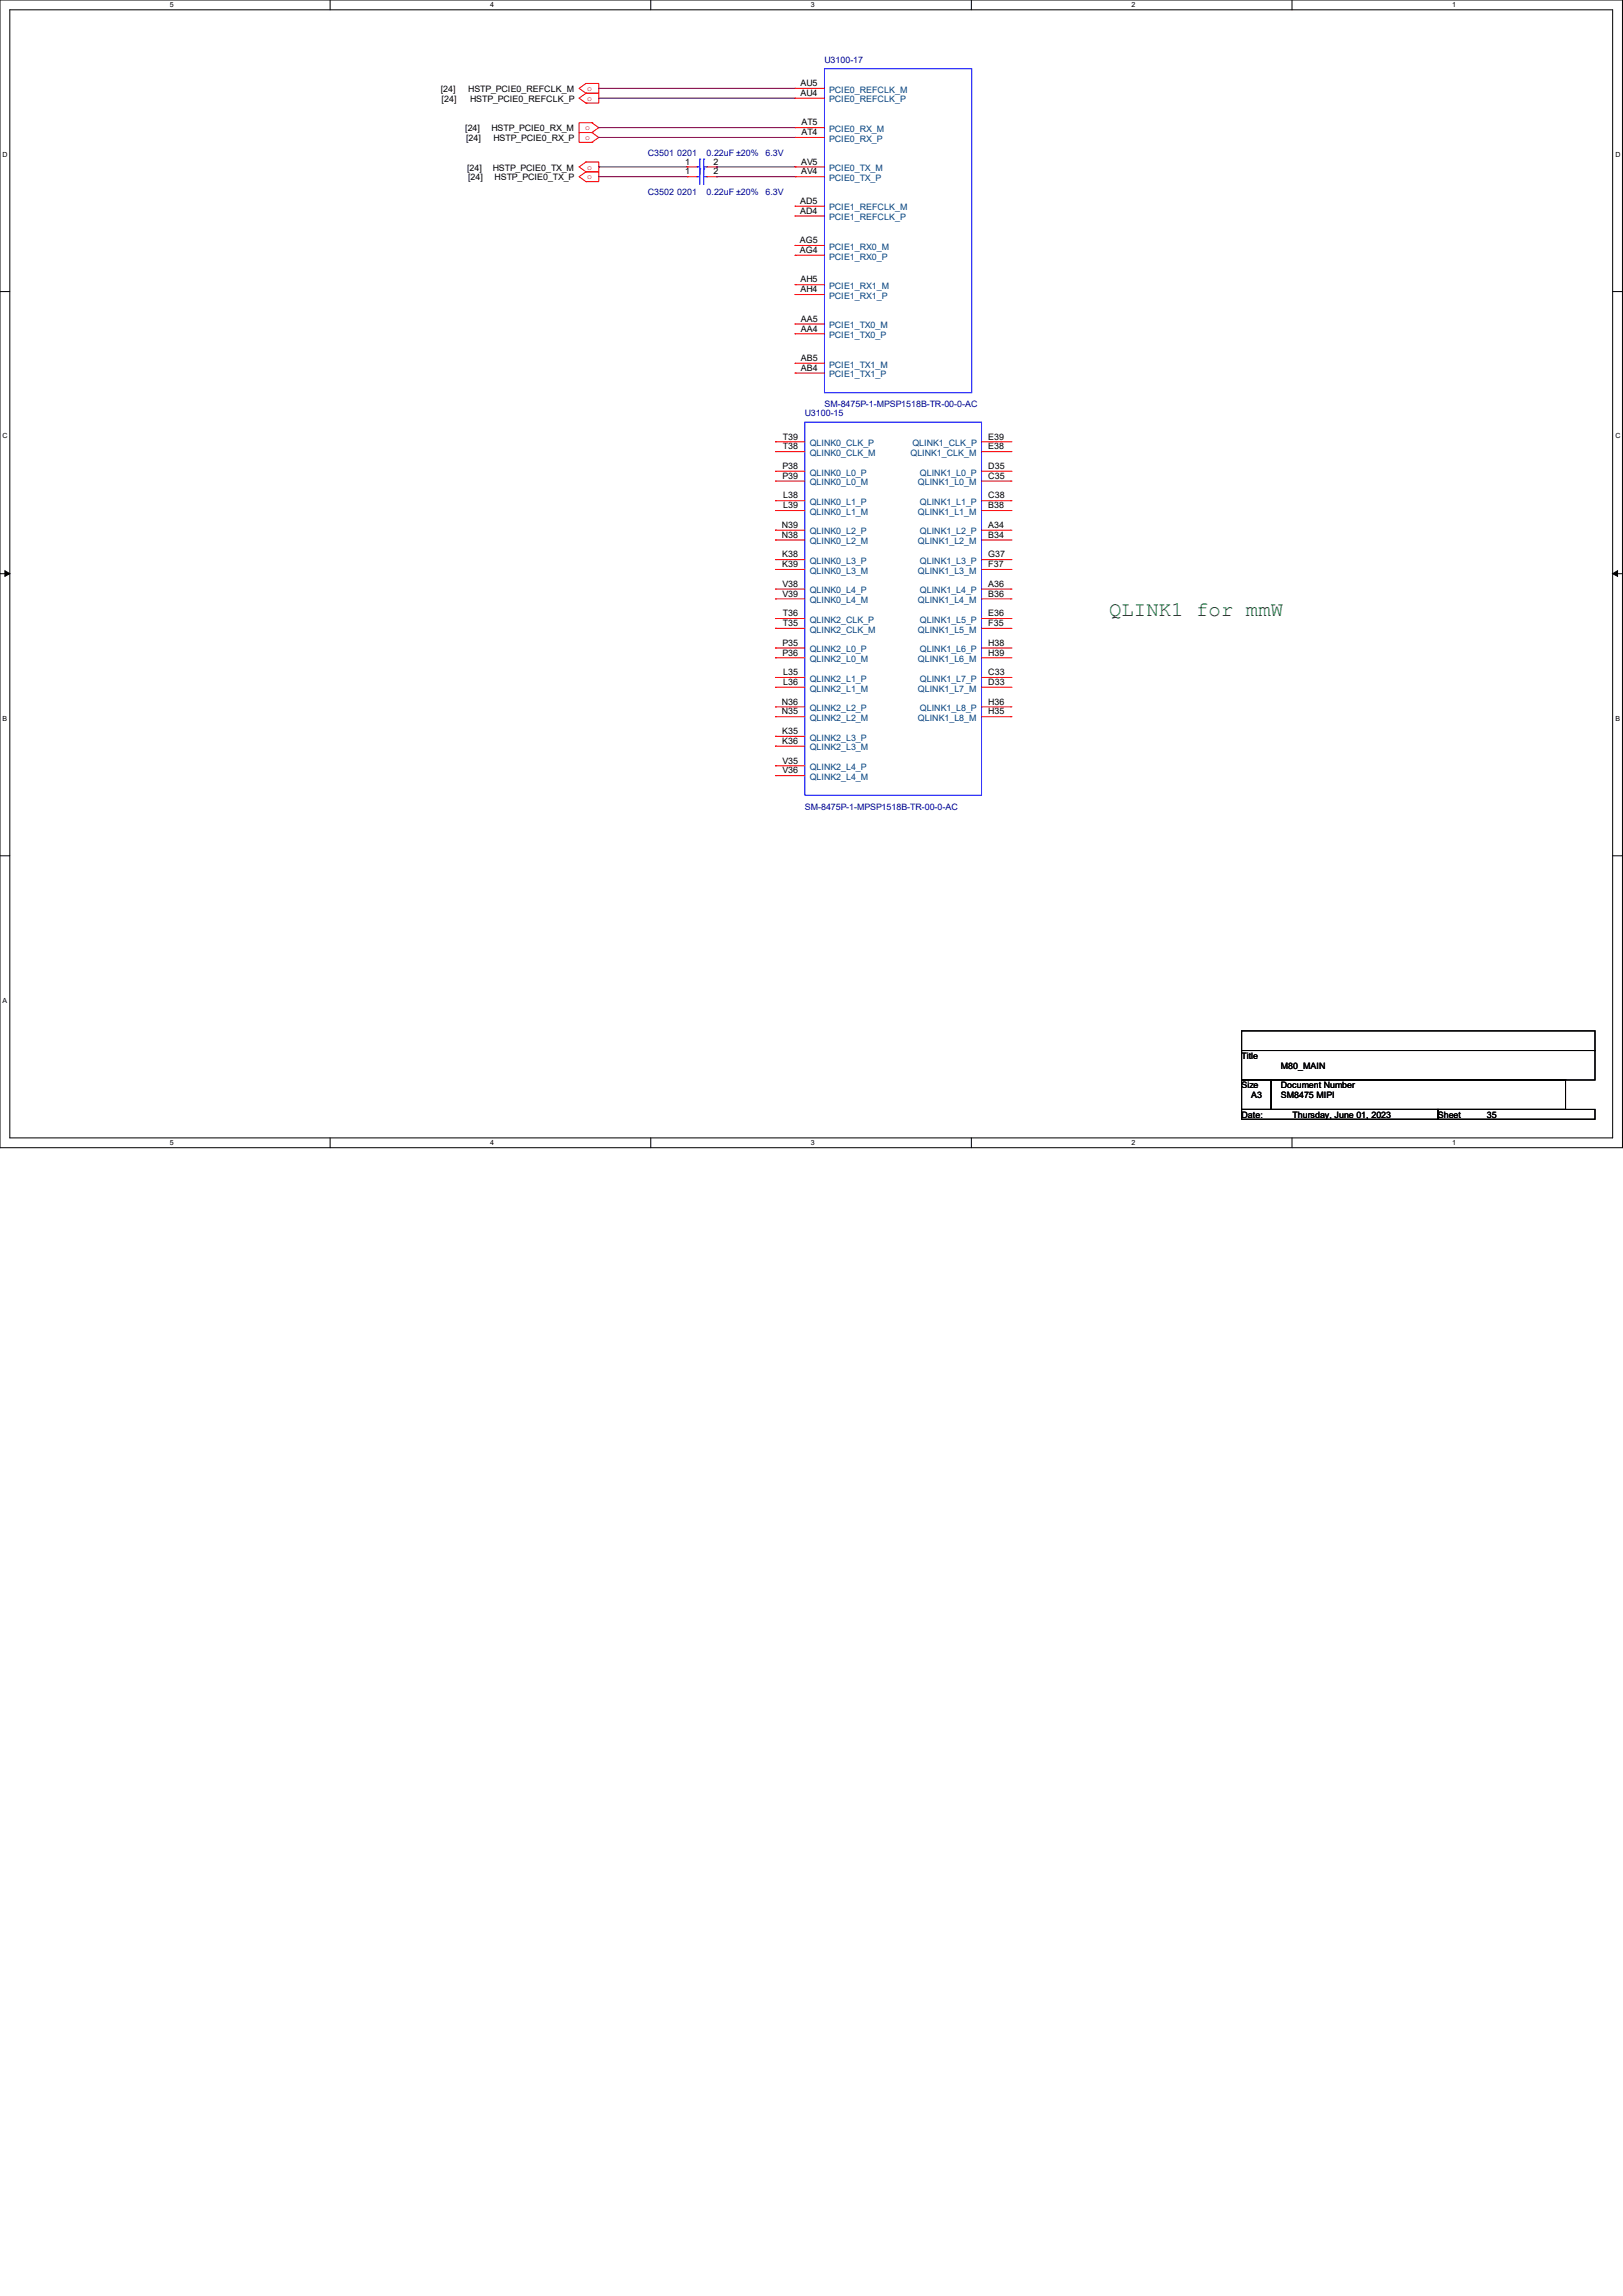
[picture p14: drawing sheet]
<svg xmlns="http://www.w3.org/2000/svg" width="210mm" height="297mm" viewBox="0 0 210 297" stroke-linecap="round" stroke-linejoin="round" font-family="sans-serif">
<defs><g id="words">
<text font-size="2.7" fill="#008000" x="143.5" y="79.6">QLINK1 for mmW</text>
<g font-size="1.1">
<text x="57" y="11.9">[24]</text>
<text x="60.6" y="11.9">HSTP_PCIE0_REFCLK_M</text>
<text x="103.6" y="11.1">AU5</text>
<text x="57.1" y="13.2">[24]</text>
<text x="60.2" y="17">[24]</text>
<text x="60.8" y="13.2">HSTP_PCIE0_REFCLK_P</text>
<text x="63.6" y="17">HSTP_PCIE0_RX_M</text>
<text x="103.6" y="12.4">AU4</text>
<text x="103.7" y="16.2">AT5</text>
<text x="103.7" y="17.5">AT4</text>
<text x="60.3" y="18.2">[24]</text>
<text x="60.4" y="22.1">[24]</text>
<text x="60.6" y="23.3">[24]</text>
<text x="63.7" y="22.1">HSTP_PCIE0_TX_M</text>
<text x="63.8" y="18.2">HSTP_PCIE0_RX_P</text>
<text x="64" y="23.3">HSTP_PCIE0_TX_P</text>
<text x="88.6" y="22.6">1</text>
<text x="88.6" y="21.3">1</text>
<text x="92.3" y="22.6">2</text>
<text x="92.3" y="21.3">2</text>
<text x="103.7" y="21.3">AV5</text>
<text x="103.7" y="22.6">AV4</text>
<text x="103.5" y="26.4">AD5</text>
<text x="103.5" y="27.6">AD4</text>
<text x="103.5" y="31.5">AG5</text>
<text x="103.5" y="32.7">AG4</text>
<text x="103.6" y="36.5">AH5</text>
<text x="103.6" y="37.8">AH4</text>
<text x="103.6" y="41.6">AA5</text>
<text x="103.6" y="42.9">AA4</text>
<text x="103.6" y="46.7">AB5</text>
<text x="103.6" y="48">AB4</text>
<text x="101.3" y="58.1">T38</text>
<text x="101.3" y="56.9">T39</text>
<text x="127.9" y="58.1">E38</text>
<text x="127.9" y="56.9">E39</text>
<text x="101.3" y="61.9">P39</text>
<text x="101.3" y="60.7">P38</text>
<text x="101.3" y="65.7">L39</text>
<text x="101.3" y="64.5">L38</text>
<text x="127.9" y="61.9">C35</text>
<text x="127.9" y="60.7">D35</text>
<text x="127.9" y="65.7">B38</text>
<text x="127.9" y="64.5">C38</text>
<text x="101.2" y="69.6">N38</text>
<text x="101.2" y="68.3">N39</text>
<text x="127.9" y="69.6">B34</text>
<text x="127.9" y="68.3">A34</text>
<text x="101.2" y="73.4">K39</text>
<text x="101.2" y="72.1">K38</text>
<text x="101.3" y="77.2">V39</text>
<text x="101.3" y="75.9">V38</text>
<text x="127.9" y="73.4">F37</text>
<text x="127.9" y="72.1">G37</text>
<text x="127.9" y="77.2">B36</text>
<text x="127.9" y="75.9">A36</text>
<text x="101.3" y="83.5">P35</text>
<text x="101.3" y="81">T35</text>
<text x="101.3" y="79.7">T36</text>
<text x="127.9" y="81">F35</text>
<text x="127.9" y="79.7">E36</text>
<text x="127.9" y="83.5">H38</text>
<text x="101.3" y="84.8">P36</text>
<text x="101.3" y="88.6">L36</text>
<text x="101.3" y="87.3">L35</text>
<text x="127.9" y="84.8">H39</text>
<text x="127.9" y="88.6">D33</text>
<text x="127.9" y="87.3">C33</text>
<text x="101.2" y="92.4">N35</text>
<text x="101.2" y="91.1">N36</text>
<text x="101.2" y="95">K35</text>
<text x="127.9" y="92.4">H35</text>
<text x="127.9" y="91.1">H36</text>
<text x="101.2" y="96.2">K36</text>
<text x="101.3" y="100">V36</text>
<text x="101.3" y="98.8">V35</text>
<text x="160.6" y="137">Title</text>
<text x="160.6" y="140.8">Size</text>
<text x="161.9" y="142.1">A3</text>
<text x="165.7" y="140.8">Document Number</text>
<text x="165.7" y="142.1">SM8475 MIPI</text>
<text x="165.7" y="138.3">M80_MAIN</text>
<text x="160.6" y="144.6">Date:</text>
<text x="167.2" y="144.6">Thursday, June 01, 2023</text>
<text x="186" y="144.6">Sheet</text>
<text x="192.4" y="144.6">35</text>
</g>
<g font-size="1.1" fill="#f00">
<text x="76" y="11.8">o</text>
<text x="75.7" y="16.8">o</text>
<text x="76" y="13">o</text>
<text x="75.7" y="18.1">o</text>
<text x="76" y="21.9">o</text>
<text x="76" y="23.2">o</text>
</g>
<g font-size="1.1" fill="#000080">
<text x="106.7" y="8.1">U3100-17</text>
<text x="83.8" y="20.2">C3501</text>
<text x="87.6" y="20.2">0201</text>
<text x="91.4" y="20.2">0.22uF ±20%</text>
<text x="99.1" y="20.2">6.3V</text>
<text x="83.8" y="25.2">C3502</text>
<text x="87.6" y="25.2">0201</text>
<text x="91.4" y="25.2">0.22uF ±20%</text>
<text x="99.1" y="25.2">6.3V</text>
<text x="104.1" y="53.8">U3100-15</text>
<text x="106.7" y="52.7">SM-8475P-1-MPSP1518B-TR-00-0-AC</text>
<text x="104.1" y="104.7">SM-8475P-1-MPSP1518B-TR-00-0-AC</text>
</g>
<g font-size="1.1" fill="#004080">
<text x="107.3" y="12">PCIE0_REFCLK_M</text>
<text x="107.3" y="13.3">PCIE0_REFCLK_P</text>
<text x="107.3" y="17.1">PCIE0_RX_M</text>
<text x="107.3" y="18.3">PCIE0_RX_P</text>
<text x="107.3" y="22.1">PCIE0_TX_M</text>
<text x="107.3" y="23.4">PCIE0_TX_P</text>
<text x="107.3" y="27.2">PCIE1_REFCLK_M</text>
<text x="107.3" y="28.5">PCIE1_REFCLK_P</text>
<text x="107.3" y="32.3">PCIE1_RX0_M</text>
<text x="107.3" y="33.6">PCIE1_RX0_P</text>
<text x="107.3" y="37.4">PCIE1_RX1_M</text>
<text x="107.3" y="38.7">PCIE1_RX1_P</text>
<text x="107.3" y="42.5">PCIE1_TX0_M</text>
<text x="107.3" y="43.7">PCIE1_TX0_P</text>
<text x="107.3" y="47.5">PCIE1_TX1_M</text>
<text x="107.3" y="48.8">PCIE1_TX1_P</text>
<text x="104.8" y="59">QLINK0_CLK_M</text>
<text x="104.8" y="57.7">QLINK0_CLK_P</text>
<text x="117.8" y="59">QLINK1_CLK_M</text>
<text x="118.1" y="57.7">QLINK1_CLK_P</text>
<text x="104.8" y="62.8">QLINK0_L0_M</text>
<text x="104.8" y="61.5">QLINK0_L0_P</text>
<text x="104.8" y="65.3">QLINK0_L1_P</text>
<text x="118.8" y="62.8">QLINK1_L0_M</text>
<text x="119" y="61.5">QLINK1_L0_P</text>
<text x="119" y="65.3">QLINK1_L1_P</text>
<text x="104.8" y="66.6">QLINK0_L1_M</text>
<text x="104.8" y="70.4">QLINK0_L2_M</text>
<text x="104.8" y="69.1">QLINK0_L2_P</text>
<text x="118.8" y="66.6">QLINK1_L1_M</text>
<text x="118.8" y="70.4">QLINK1_L2_M</text>
<text x="119" y="69.1">QLINK1_L2_P</text>
<text x="104.8" y="74.2">QLINK0_L3_M</text>
<text x="104.8" y="72.9">QLINK0_L3_P</text>
<text x="104.8" y="76.8">QLINK0_L4_P</text>
<text x="118.8" y="74.2">QLINK1_L3_M</text>
<text x="119" y="72.9">QLINK1_L3_P</text>
<text x="119" y="76.8">QLINK1_L4_P</text>
<text x="104.8" y="78">QLINK0_L4_M</text>
<text x="104.8" y="81.8">QLINK2_CLK_M</text>
<text x="104.8" y="80.6">QLINK2_CLK_P</text>
<text x="118.8" y="78">QLINK1_L4_M</text>
<text x="118.8" y="81.8">QLINK1_L5_M</text>
<text x="119" y="80.6">QLINK1_L5_P</text>
<text x="104.8" y="85.6">QLINK2_L0_M</text>
<text x="104.8" y="84.4">QLINK2_L0_P</text>
<text x="104.8" y="89.5">QLINK2_L1_M</text>
<text x="104.8" y="88.2">QLINK2_L1_P</text>
<text x="118.8" y="85.6">QLINK1_L6_M</text>
<text x="118.8" y="89.5">QLINK1_L7_M</text>
<text x="119" y="84.4">QLINK1_L6_P</text>
<text x="119" y="88.2">QLINK1_L7_P</text>
<text x="104.8" y="93.3">QLINK2_L2_M</text>
<text x="104.8" y="92">QLINK2_L2_P</text>
<text x="104.8" y="95.8">QLINK2_L3_P</text>
<text x="118.8" y="93.3">QLINK1_L8_M</text>
<text x="119" y="92">QLINK1_L8_P</text>
<text x="104.8" y="97.1">QLINK2_L3_M</text>
<text x="104.8" y="100.9">QLINK2_L4_M</text>
<text x="104.8" y="99.6">QLINK2_L4_P</text>
</g>
<g font-size=".9">
<text x="22" y=".9">5</text>
<text x="63.4" y=".9">4</text>
<text x="104.9" y=".9">3</text>
<text x="146.4" y=".9">2</text>
<text x="187.9" y=".9">1</text>
<text x=".3" y="20.3">D</text>
<text x="209" y="20.3">D</text>
<text x=".3" y="56.7">C</text>
<text x="209" y="56.7">C</text>
<text x=".3" y="93.2">B</text>
<text x="209" y="93.2">B</text>
<text x=".3" y="129.7">A</text>
<text x="22" y="148.1">5</text>
<text x="63.4" y="148.1">4</text>
<text x="104.9" y="148.1">3</text>
<text x="146.4" y="148.1">2</text>
<text x="187.9" y="148.1">1</text>
</g>
</g></defs>
<path d="M0 0h209.9v148.5h-209.9zM1.3 1.3h207.4v145.9h-207.4z" fill="none" stroke="#000" stroke-width=".13"/>
<g fill="#fff">
<path d="M22 .1h.5v1h-.5z"/>
<path d="M22 147.3h.5v1h-.5z"/>
</g>
<path d="M42.7 0v1.3M42.7 147.2v1.3" fill="none" stroke="#000" stroke-width=".13"/>
<g fill="#fff">
<path d="M63.4 .1h.5v1h-.5z"/>
<path d="M63.4 147.3h.5v1h-.5z"/>
</g>
<path d="M84.2 0v1.3M84.2 147.2v1.3" fill="none" stroke="#000" stroke-width=".13"/>
<g fill="#fff">
<path d="M104.9 .1h.5v1h-.5z"/>
<path d="M104.9 147.3h.5v1h-.5z"/>
</g>
<path d="M125.7 0v1.3M125.7 147.2v1.3" fill="none" stroke="#000" stroke-width=".13"/>
<g fill="#fff">
<path d="M146.4 .1h.5v1h-.5z"/>
<path d="M146.4 147.3h.5v1h-.5z"/>
</g>
<path d="M167.2 0v1.3M167.2 147.2v1.3" fill="none" stroke="#000" stroke-width=".13"/>
<g fill="#fff">
<path d="M187.9 .1h.5v1h-.5z"/>
<path d="M187.9 147.3h.5v1h-.5z"/>
<path d="M.3 19.5h.7v1h-.7z"/>
<path d="M209 19.5h.6v1h-.6z"/>
<path d="M.3 55.9h.7v1h-.7z"/>
<path d="M209 55.9h.6v1h-.6z"/>
</g>
<path d="M0 37.7h1.3M208.7 37.7h1.2" fill="none" stroke="#000" stroke-width=".13"/>
<g fill="#fff">
<path d="M.3 92.4h.6v1h-.6z"/>
<path d="M209 92.4h.6v1h-.6z"/>
</g>
<path d="M0 74.2h1.3M208.7 74.2h1.2" fill="none" stroke="#000" stroke-width=".13"/>
<path d="M.6 73.8l.7 .4-.7 .3zM208.7 74.2l.6-.4v.7z" fill="#000" stroke="#000" stroke-width=".13"/>
<path d="M.3 128.9h.6v1h-.6z" fill="#fff"/>
<path d="M0 110.7h1.3M208.7 110.7h1.2M160.7 133.3h45.7v2.6h-45.7zM160.7 135.9h45.7v3.8h-45.7zM160.7 139.7h3.8v3.8h-3.8zM164.5 139.7h38.1v3.8h-38.1zM160.7 143.5h25.4v1.3h-25.4zM186.1 143.5h20.3v1.3h-20.3z" fill="none" stroke="#000" stroke-width=".13"/>
<g fill="none" stroke="#f00" stroke-width=".13">
<path d="M75.8 10.8h.1M75.8 12.1h.1M75.8 10.8h1.7v1.3h-1.7M75.8 13.3h.1M75.8 12.1h1.7v1.2h-1.7M75.8 10.8l-.9 .6 .9 .7M75.8 12.1l-.9 .6 .9 .6M76.6 15.9h.1M76.6 17.1h.1M76.6 15.9h-1.7v1.2h1.7M76.6 18.4h.1M76.6 17.1h-1.7v1.3h1.7"/>
<path d="M76.6 15.9l.9 .6-.9 .6M76.6 17.1l.9 .7-.9 .6M102.9 11.4h.1M102.9 12.7h.1M102.9 16.5h.1M102.9 17.8h.1M102.9 11.4h3.8M102.9 12.7h3.8M102.9 16.5h3.8M102.9 17.8h3.8M75.8 21h.1M75.8 22.2h.1"/>
<path d="M75.8 21h1.7v1.2h-1.7M75.8 23.5h.1M75.8 22.2h1.7v1.3h-1.7M75.8 21l-.9 .6 .9 .6M75.8 22.2l-.9 .7 .9 .6M88.9 22.9h.1M88.9 21.6h.1M88.9 22.9h1.3M88.9 21.6h1.3M91.4 22.9h1.3M91.4 21.6h1.3M92.7 22.9h.1"/>
<path d="M92.7 21.6h.1M102.9 21.6h.1M102.9 22.9h.1M102.9 26.7h.1M102.9 27.9h.1M102.9 31.7h.1M102.9 33h.1M102.9 36.8h.1M102.9 38.1h.1M102.9 22.9h3.8M102.9 21.6h3.8M102.9 26.7h3.8"/>
<path d="M102.9 27.9h3.8M102.9 31.7h3.8M102.9 33h3.8M102.9 36.8h3.8M102.9 38.1h3.8M100.3 58.4h.1M100.3 57.1h.1M100.3 58.4h3.8M100.3 57.1h3.8M102.9 41.9h.1M102.9 43.2h.1M102.9 47h.1"/>
<path d="M102.9 48.3h.1M102.9 41.9h3.8M102.9 43.2h3.8M102.9 47h3.8M102.9 48.3h3.8M127 58.4h3.8M127 57.1h3.8M130.8 58.4h.1M130.8 57.1h.1M100.3 62.2h.1M100.3 61h.1M100.3 66h.1"/>
<path d="M100.3 64.8h.1M100.3 69.8h.1M100.3 68.6h.1M100.3 73.7h.1M100.3 72.4h.1M100.3 77.5h.1M100.3 76.2h.1M100.3 62.2h3.8M100.3 61h3.8M100.3 66h3.8M100.3 64.8h3.8M100.3 69.8h3.8"/>
<path d="M100.3 68.6h3.8M100.3 73.7h3.8M100.3 72.4h3.8M100.3 77.5h3.8M100.3 76.2h3.8M127 62.2h3.8M127 61h3.8M127 66h3.8M127 64.8h3.8M127 69.8h3.8M127 68.6h3.8M127 73.7h3.8"/>
<path d="M127 72.4h3.8M127 77.5h3.8M127 76.2h3.8M130.8 62.2h.1M130.8 61h.1M130.8 66h.1M130.8 64.8h.1M130.8 69.8h.1M130.8 68.6h.1M130.8 73.7h.1M130.8 72.4h.1M130.8 77.5h.1"/>
<path d="M130.8 76.2h.1M100.3 81.3h.1M100.3 80h.1M100.3 85.1h.1M100.3 83.8h.1M100.3 88.9h.1M100.3 87.6h.1M100.3 92.7h.1M100.3 91.4h.1M100.3 96.5h.1M100.3 95.2h.1M100.3 99.1h.1"/>
<path d="M100.3 81.3h3.8M100.3 80h3.8M100.3 85.1h3.8M100.3 83.8h3.8M100.3 88.9h3.8M100.3 87.6h3.8M100.3 92.7h3.8M100.3 91.4h3.8M100.3 96.5h3.8M100.3 95.2h3.8M100.3 99.1h3.8M127 81.3h3.8"/>
<path d="M127 80h3.8M127 85.1h3.8M127 83.8h3.8M127 88.9h3.8M127 87.6h3.8M127 92.7h3.8M127 91.4h3.8M130.8 81.3h.1M130.8 80h.1M130.8 85.1h.1M130.8 83.8h.1M130.8 88.9h.1"/>
<path d="M130.8 87.6h.1M130.8 92.7h.1M130.8 91.4h.1M100.3 100.3h.1M100.3 100.3h3.8"/>
</g>
<g fill="none" stroke="#00f" stroke-width=".13">
<path d="M106.7 8.9h19v41.9h-19zM90.2 22.9h.1M90.2 21.6h.1M90.2 22.9h.4M90.2 21.6h.4M90.6 21.8h.1M90.6 20.6h.1M90.6 20.6v3.3M91.1 21.8h.1M91.1 20.6h.1M91.1 20.6v3.3M91.1 22.9h.3"/>
<path d="M91.1 21.6h.3M91.4 22.9h.1M91.4 21.6h.1M104.1 54.6h22.9v48.3h-22.9z"/>
</g>
<g fill="none" stroke="#800040" stroke-width=".13">
<path d="M77.5 11.4h.1M77.5 12.7h.1M77.5 16.5h.1M77.5 17.8h.1M77.5 11.4h25.4M77.5 12.7h25.4M77.5 16.5h25.4M77.5 17.8h25.4M77.5 21.6h.1M77.5 22.9h.1M77.5 21.6h11.4M77.5 22.9h11.4"/>
<path d="M92.7 21.6h.1M92.7 22.9h.1M92.7 21.6h10.2M92.7 22.9h10.2"/>
</g>
<use href="#words"/>
</svg>
